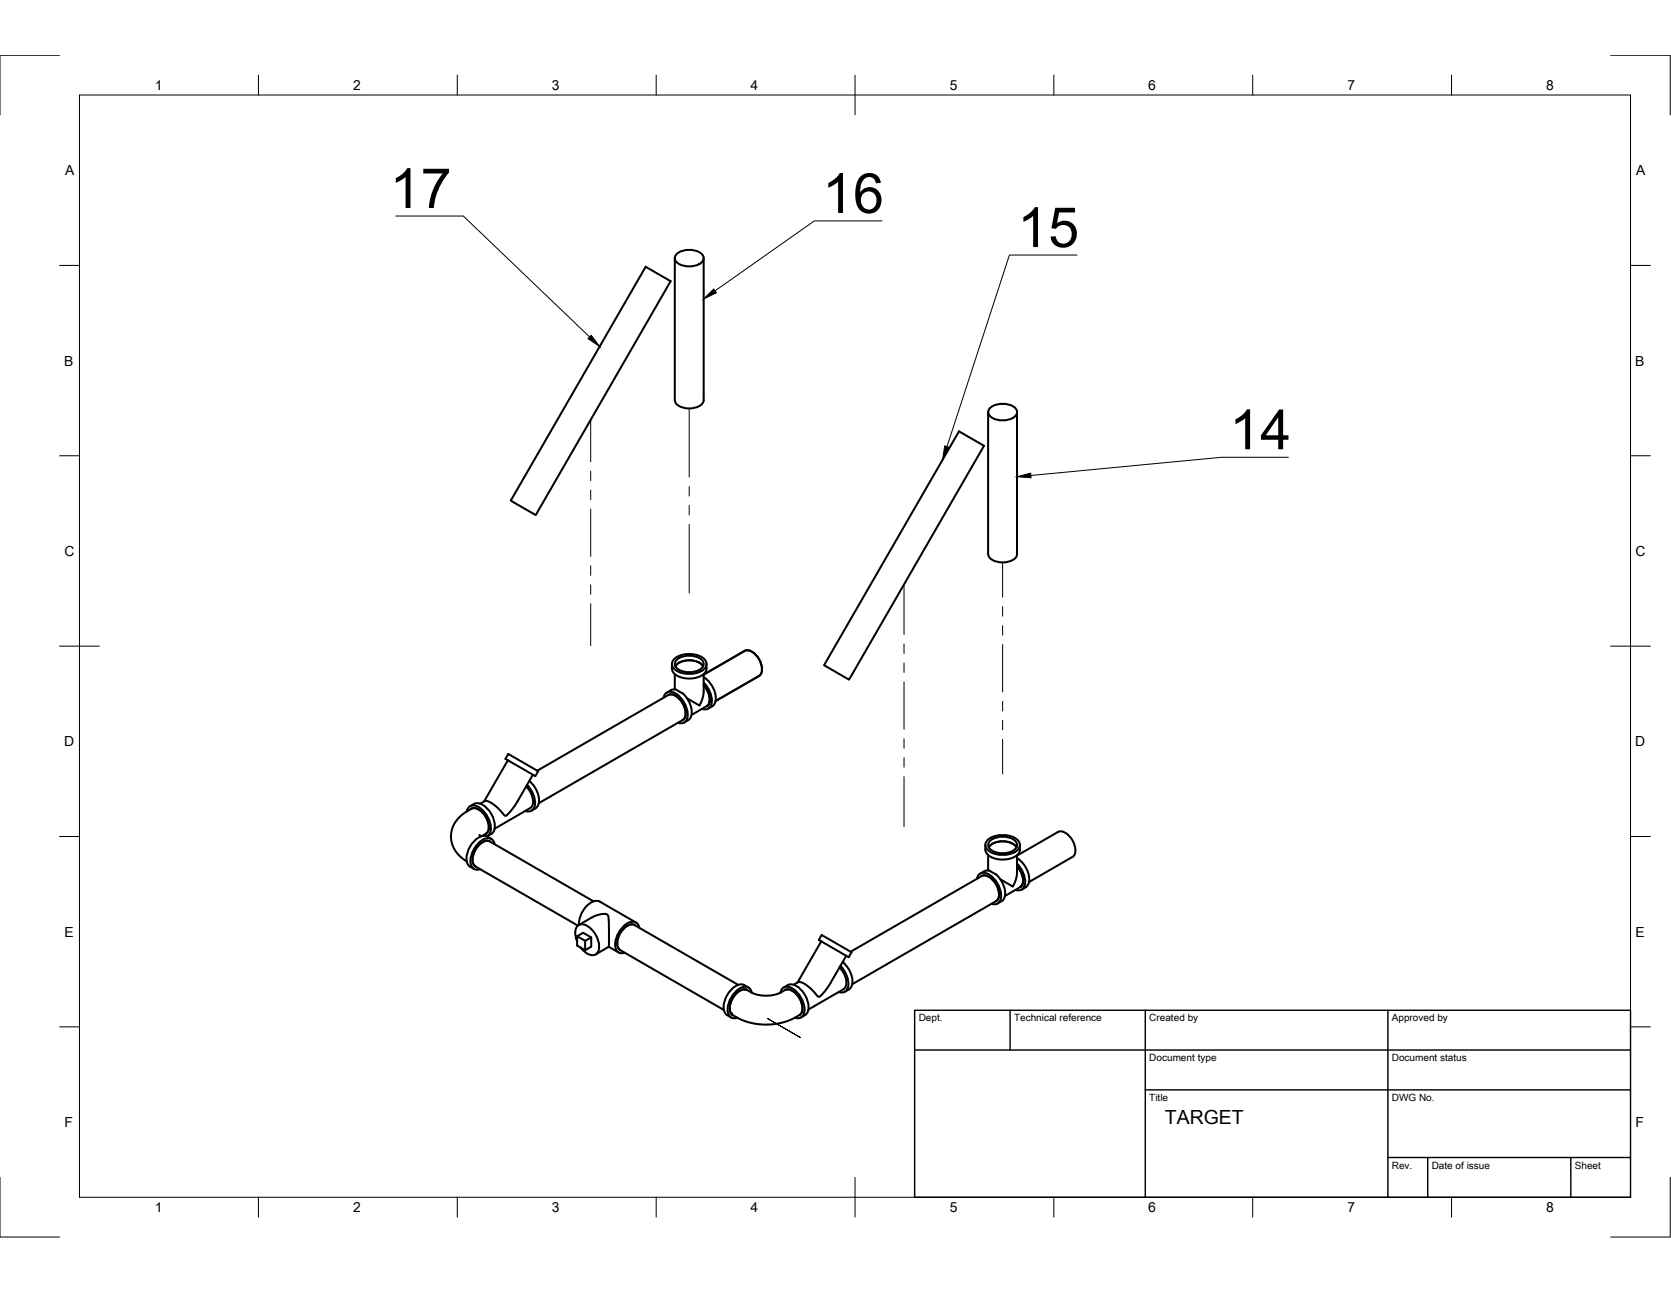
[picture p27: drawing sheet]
<svg xmlns="http://www.w3.org/2000/svg" width="279mm" height="216mm" viewBox="0 0 279 216" stroke-linecap="round" stroke-linejoin="round" font-family="sans-serif">
<defs><g id="words">
<g font-size="9.3">
<text x="65.2" y="34.8">17</text>
<text x="137.5" y="35.6">16</text>
<text x="170.1" y="41.3">15</text>
<text x="205.6" y="75.1">14</text>
</g>
<text font-size="3.3" x="194.8" y="187.8">TARGET</text>
<g font-size="2.3">
<text x="25.9" y="15">1</text>
<text x="59" y="15">2</text>
<text x="92.3" y="15">3</text>
<text x="125.5" y="15">4</text>
<text x="158.8" y="15">5</text>
<text x="192" y="15">6</text>
<text x="225.3" y="15">7</text>
<text x="258.5" y="15">8</text>
<text x="10.9" y="29.3">A</text>
<text x="273.6" y="29.3">A</text>
<text x="10.8" y="61.1">B</text>
<text x="273.4" y="61.1">B</text>
<text x="10.8" y="92.9">C</text>
<text x="273.5" y="92.9">C</text>
<text x="10.8" y="124.7">D</text>
<text x="273.4" y="124.7">D</text>
<text x="10.8" y="156.5">E</text>
<text x="273.5" y="156.5">E</text>
<text x="10.8" y="188.3">F</text>
<text x="273.5" y="188.3">F</text>
<text x="25.9" y="202.6">1</text>
<text x="59" y="202.6">2</text>
<text x="92.3" y="202.6">3</text>
<text x="125.5" y="202.6">4</text>
<text x="158.8" y="202.6">5</text>
<text x="192" y="202.6">6</text>
<text x="225.3" y="202.6">7</text>
<text x="258.5" y="202.6">8</text>
</g>
<g font-size="1.7">
<text x="153.6" y="170.7">Dept.</text>
<text x="169.6" y="170.7">Technical reference</text>
<text x="192.2" y="170.7">Created by</text>
<text x="232.7" y="170.7">Approved by</text>
<text x="192.2" y="177.3">Document type</text>
<text x="232.7" y="177.3">Document status</text>
<text x="192.2" y="184">Title</text>
<text x="232.7" y="184">DWG No.</text>
<text x="232.7" y="195.3">Rev.</text>
<text x="239.4" y="195.3">Date of issue</text>
<text x="263.3" y="195.3">Sheet</text>
</g>
</g></defs>
<g fill="none" stroke="#000" stroke-width=".34">
<path d="M108 44.6l4.1 2.4-22.5 39.1-4.2-2.4zM112.8 43.1v23.8a2.13 2.13 0 0 0 2.4 1.4 2.13 2.13 0 0 0 2.5-1.4v-23.8M113.1 42.4a3.5 3.5 0 0 1 4.2 0 .98 .98 0 0 1-.3 1.7 3.3 3.3 0 0 1-4.1-.6v-.7zM160.3 72.1l4.2 2.4-22.5 39.1-4.2-2.4zM165.2 68.9v23.7M165.5 68.2a3.5 3.5 0 0 1 4.2 0 .98 .98 0 0 1-.3 1.6 3.3 3.3 0 0 1-4.1-.6v-.7zM170 68.9l.1 23.7a2.13 2.13 0 0 1-2.5 1.4 2.13 2.13 0 0 1-2.4-1.4M110.9 116.6a1.24 1.24 0 0 1 .9-1 1.24 1.24 0 0 1 1.3 .4 4.1 4.1 0 0 1 1.7 4.3 1.1 1.1 0 0 1-1.4 .5M112.2 115.3l-.7 .4M112.4 111a1.85 1.85 0 0 0 1.6 2.2 3.6 3.6 0 0 0 4.1-1.1v-1.1M112.7 110.1a4.2 4.2 0 0 1 5.1 0 1.18 1.18 0 0 1-.5 2 4.3 4.3 0 0 1-4.6-.3 1.09 1.09 0 0 1 0-1.7zM112.8 112.6v2.6"/>
<path d="M112.9 111.3a3.2 3.2 0 0 1 4.7 0M113.1 115.3l.3 .1a3.8 3.8 0 0 1 2.1 4.4l-.4 .5-.7 .4M113.1 115.2l-.9 .1M113.1 110.3a3.5 3.5 0 0 1 4.2 0 .98 .98 0 0 1-.3 1.6 3.3 3.3 0 0 1-4.1-.6v-.7zM117.7 113.2a4.3 4.3 0 0 1 1.9 4.2l-.5 .6-.7 .4M117.7 112.6l-.1 3.3-.2 .9a1.31 1.31 0 0 1-.5 1l-2-1.1M117.7 114.5a3.1 3.1 0 0 1 .8 3.3l-.3 .2M117.7 114.1a3.7 3.7 0 0 1 1.1 4 1.11 1.11 0 0 1-1.4 .4M118.2 118l-2.6 1.5M124.5 108.8l-6.8 3.9M124.5 108.8a2.13 2.13 0 0 1 2.4 1.4 2.13 2.13 0 0 1 0 2.7l-7.3 4.3M78 135.6a1.26 1.26 0 0 1 1-1 1.26 1.26 0 0 1 1.2 .4 4.1 4.1 0 0 1 1.7 4.3l-.5 .5"/>
<path d="M78.6 134.7a1.85 1.85 0 0 1 2.8 .3 3.6 3.6 0 0 1 1 4.1l-.9 .6M80.2 139.5l.2 .3M81.2 139.3l-.7 .4M81.2 139.3a2.13 2.13 0 0 0 0-2.8 2.13 2.13 0 0 0-2.4-1.4l-.7 .4a4.6 4.6 0 0 0-1.4 7.4l1.3 1M84.9 127l-4 6.9M85 126l5 2.9-.5 .8-5-2.9zM88 131.4a3.3 3.3 0 0 1 1 3.2l-.4 .5-5.9 3.4M88.1 131.2a3.7 3.7 0 0 1 1.1 3.9 1.11 1.11 0 0 1-1.4 .4M88.5 130.5a4.2 4.2 0 0 1 1.5 4l-.5 .6M89.1 129.5l-2.6 4.4-1.2 1.8a1.02 1.02 0 0 1-.8 .6l-1.6-1.6-1.1-.7-.6-.2-.9 .5M89.5 135.1l-.6 .4M89.8 128.8l21.9-12.7a2.13 2.13 0 0 1 2.5 1.4 2.13 2.13 0 0 1 0 2.8l-24.1 13.9"/>
<path d="M79.2 144.5h.1M79.5 144.8a2.13 2.13 0 0 1 0-2.8 2.13 2.13 0 0 1 2.4-1.4l17.3 10M79.5 144.8l17.1 9.9M81.5 140.5h.1M81.9 140.6a1.73 1.73 0 0 0-2 .8 2.86 2.86 0 0 0-.6 3.2l.2 .2M82.1 140.2a1.84 1.84 0 0 0-2.7 .3 3.6 3.6 0 0 0-1.1 4.1l1 .6M82.7 141.1a1.24 1.24 0 0 0-.9-1 1.24 1.24 0 0 0-1.2 .3 4.1 4.1 0 0 0-1.8 4.3 1.1 1.1 0 0 0 1.5 .5M96.5 157.3a2.58 2.58 0 0 1 .1-2.6 1.36 1.36 0 0 1 1.7 .1 4 4 0 0 1 1.7 4.3 1.23 1.23 0 0 1-2 .1l-.9-.9M96.5 156.4l1.3 .8 1.1-.6v1.6l-1.1 .6-1.3-.8v-1.6l1-.5 1.4 .7M96.8 154.6l2.5-1.5a2.54 2.54 0 0 1 2.3-.2l.1 .2 .1 .8v4.3M97.8 157.2v1.6M101.8 158.2l-2.2 1.3"/>
<path d="M101.8 158.2l1.6 1M103.7 158.8l17.3 10M103.7 158.7a2.13 2.13 0 0 1 0-2.7 2.13 2.13 0 0 1 2.4-1.4l17.3 10M106.3 154.2l-6-3.5a2.03 2.03 0 0 0-2.3 .8 4.4 4.4 0 0 0-1.2 3.1M106.9 155a1.24 1.24 0 0 0-.9-1 1.24 1.24 0 0 0-1.2 .4 4.1 4.1 0 0 0-1.8 4.3 1.1 1.1 0 0 0 1.5 .5M137.3 157.3l-3.9 6.9M137.4 156.2l5 2.9-.5 .9-5-2.9zM141.5 159.7l-2.7 4.7-1.1 1.5a.99 .99 0 0 1-.8 .7l-1.5-1.5-1.1-.8-.8-.2-.8 .5M163.4 146.8a1.24 1.24 0 0 1 .8-1 1.24 1.24 0 0 1 1.3 .4 4.1 4.1 0 0 1 1.7 4.3 1.1 1.1 0 0 1-1.4 .5M163.9 146a1.57 1.57 0 0 1 1.6-.5l.2 .2a3.7 3.7 0 0 1 2.2 4.3l-.4 .6-.7 .4M164.8 142a2.21 2.21 0 0 0 2.2 1.6 3.5 3.5 0 0 0 3.5-1.2v-.4M164.8 141.2v.8"/>
<path d="M165.1 140.4a4.2 4.2 0 0 1 5.1 0 1.19 1.19 0 0 1-.5 2 4.3 4.3 0 0 1-4.6-.4 1.09 1.09 0 0 1 0-1.6zM165.2 142.9v2.6M165.3 141.6a3.2 3.2 0 0 1 4.7 0M165.5 140.5a3.5 3.5 0 0 1 4.2 0 .98 .98 0 0 1-.3 1.7 3.3 3.3 0 0 1-4.1-.6v-.8zM166.6 150.6l-24.1 13.9M166.6 150.6a2.13 2.13 0 0 0 0-2.8 2.13 2.13 0 0 0-2.5-1.4l-21.9 12.6M167.3 146.9l2 1.2M170 142.9v3.3l-.2 1-.5 .9M170 143l6.9-4a2.13 2.13 0 0 1 2.4 1.4 2.13 2.13 0 0 1 0 2.8l-7.3 4.2M170 144.7a3.1 3.1 0 0 1 .8 3.3l-2.8 1.7M170.1 144.3a3.7 3.7 0 0 1 1.1 4 1.11 1.11 0 0 1-1.4 .4M170.1 143.4a4.3 4.3 0 0 1 1.9 4.2l-.2 .4-1 .7"/>
<path d="M170.5 141.2v.8M124.9 165.4l1.3 .7 1.6 .3 2-.2 1.5-.8M124.9 165.4a2.13 2.13 0 0 0-2.4 1.4 2.15 2.15 0 0 0 0 2.8l1.1 .6 1.3 .6 2.5 .4h1.3l1.7-.2 1.2-.3 1.1-.6a1.78 1.78 0 0 0 1.3-2.7 2.91 2.91 0 0 0-2.4-2.1l-.3 .1M124.9 165.4a1.73 1.73 0 0 0-2 .8 2.86 2.86 0 0 0-.6 3.2l.2 .2M125.1 165a1.84 1.84 0 0 0-2.7 .3 3.6 3.6 0 0 0-1.1 4.1l.9 .6M125.7 165.9a1.24 1.24 0 0 0-.9-1 1.24 1.24 0 0 0-1.2 .3 4.1 4.1 0 0 0-1.8 4.4 1.1 1.1 0 0 0 1.5 .5M130.5 165.9a1.24 1.24 0 0 1 .9-1 1.24 1.24 0 0 1 1.2 .3 4.1 4.1 0 0 1 1.8 4.4 1.1 1.1 0 0 1-1.5 .5M131 165a1.84 1.84 0 0 1 2.8 .3 3.6 3.6 0 0 1 1.1 4.1l-1 .6M140.4 161.7a3.3 3.3 0 0 1 1 3.2l-.4 .4-5.8 3.4M140.5 161.4a3.7 3.7 0 0 1 1.1 4 1.11 1.11 0 0 1-1.4 .4M140.9 160.8a4.2 4.2 0 0 1 1.5 4l-.5 .5M141.9 165.3l-.6 .4"/>
</g>
<g fill="#000">
<circle cx="122.2" cy="169.3" r=".17"/>
<circle cx="124.5" cy="165.3" r=".17"/>
</g>
<g fill="none" stroke="#000" stroke-width=".17">
<path d="M10 9.2h-10v10M13.3 15.9h259.3v184.2h-259.3zM43.2 12.6v3.3M76.5 12.6v3.3M109.7 12.6v3.3M143 12.6v6.6M176.2 12.6v3.3M209.5 12.6v3.3M242.7 12.6v3.3M269.3 9.2h10v10M66.2 36.1h11.3l21.1 20.2M147.5 36.9h-11.3l-16.6 11.7"/>
<path d="M10 44.4h3.3M180.1 42.6h-11.3l-10.5 32M272.6 44.4h3.4M10 76.2h3.3M98.8 70.2v6.9M98.8 78.7v1.6M115.2 68.3v11.4M215.4 76.4h-11.2l-31.8 3.1M272.6 76.2h3.4M98.8 81.9v1.6M98.8 85.1v7.9M98.8 94.6v1.5"/>
<path d="M98.8 97.7v1.6M115.2 81.3v1.6M115.2 84.5v1.6M115.2 87.6v11.5M151.2 97.7v8.3M167.6 94v5.8M10 108h6.6M98.8 100.9v7M151.2 107.6v1.6M151.2 110.8v1.6M151.2 113.9v8M167.6 101.4v1.6"/>
<path d="M167.6 104.5v1.6M167.6 107.7v7.9M167.6 117.2v1.6M269.3 108h6.7M10 139.8h3.3M151.2 123.4v1.6M151.2 126.6v1.6M151.2 129.8v8.3M167.6 120.4v1.6M167.6 123.5v5.8M272.6 139.8h3.4M10 171.6h3.3"/>
<path d="M128.3 170.2l5.5 3.2-5.5-3.2M272.6 171.6h3.4M0 196.7v10h10M143 196.7v6.7M279.3 196.7v10h-10M43.2 200.1v3.3M76.5 200.1v3.3M109.7 200.1v3.3M176.2 200.1v3.3M209.5 200.1v3.3M242.7 200.1v3.3"/>
</g>
<path d="M98.9 56l1.4 1.9-2-1.3zM117.7 50l1.6-1.7 .5 .6zM158 74.5l.7 .3-1.1 2.1zM170 79.7l2.3-.6 .1 .7z" fill="#000" stroke="#000" stroke-width=".17"/>
<path d="M152.9 168.8h119.7v31.3h-119.7zM152.9 175.5h119.7M168.9 168.8v6.7M191.5 168.8v31.3M232.1 168.8v31.3M191.5 182.1h81.1M232.1 193.4h40.5M238.7 193.4v6.7M262.7 193.4v6.7" fill="none" stroke="#000" stroke-width=".24"/>
<use href="#words"/>
</svg>
